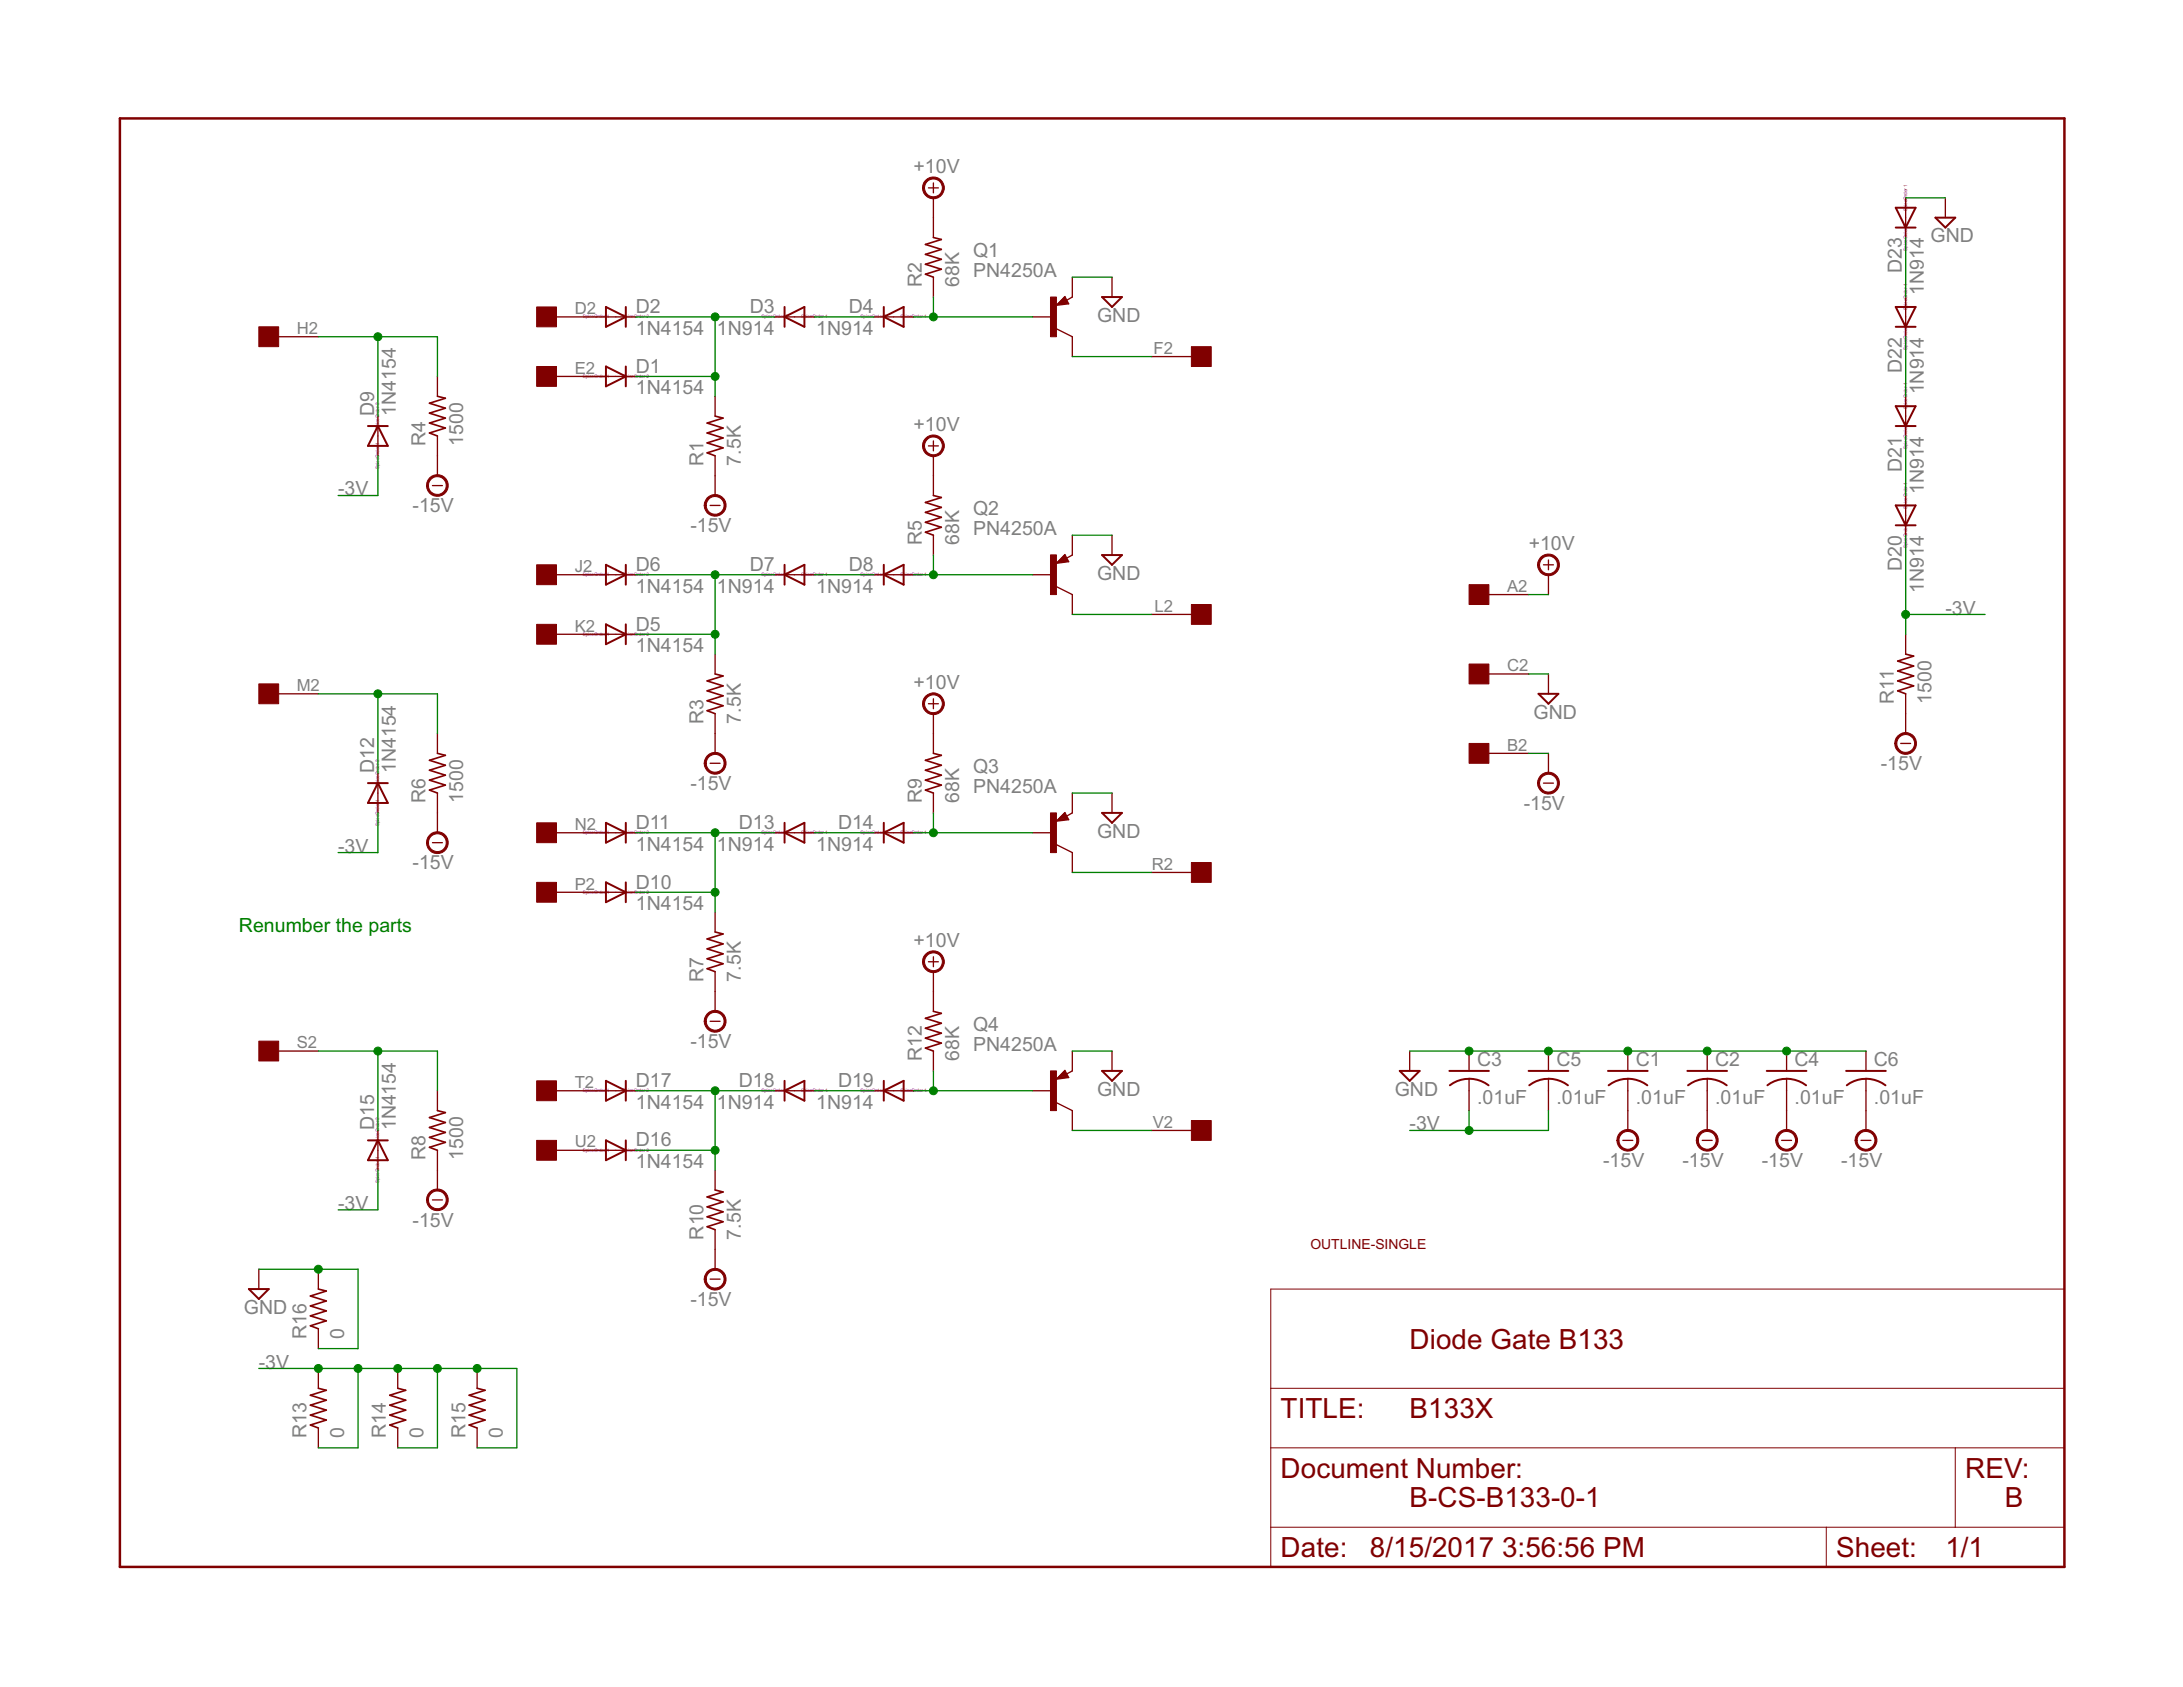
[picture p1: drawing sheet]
<svg xmlns="http://www.w3.org/2000/svg" width="279mm" height="216mm" viewBox="0 0 279 216" stroke-linecap="round" stroke-linejoin="round" font-family="sans-serif">
<defs><g id="words">
<g font-size="4" fill="#800000">
<text x="180.4" y="172.6">Diode Gate B133</text>
<text x="163.9" y="181.5">TITLE:</text>
<text x="180.4" y="181.5">B133X</text>
<text x="163.9" y="189.1">Document Number:</text>
<text x="251.5" y="189.1">REV:</text>
<text x="180.4" y="192.9">B-CS-B133-0-1</text>
<text x="256.6" y="192.9">B</text>
<text x="163.9" y="199.3">Date:</text>
<text x="175.3" y="199.3">8/15/2017</text>
<text x="192.2" y="199.3">3:56:56 PM</text>
<text x="235" y="199.3">Sheet:</text>
<text x="249" y="199.3">1/1</text>
</g>
<g font-size="2.8" fill="#808080">
<text x="116.9" y="22.1">+10V</text>
<text x="124.5" y="35.5">PN4250A</text>
<text x="124.5" y="32.9">Q1</text>
<text x="243.4" y="35" transform="rotate(-90 243.4 35)">D23</text>
<text x="247.1" y="31">GND</text>
<text x="81.4" y="40.1">D2</text>
<text x="96" y="40.1">D3</text>
<text x="108.7" y="40.1">D4</text>
<text x="118" y="36.7" transform="rotate(-90 118 36.7)">R2</text>
<text x="122.8" y="36.7" transform="rotate(-90 122.8 36.7)">68K</text>
<text x="140.4" y="41.2">GND</text>
<text x="246.2" y="37.8" transform="rotate(-90 246.2 37.8)">1N914</text>
<text x="81.4" y="42.9">1N4154</text>
<text x="81.4" y="47.7">D1</text>
<text x="91.8" y="42.9">1N914</text>
<text x="104.5" y="42.9">1N914</text>
<text x="243.4" y="47.7" transform="rotate(-90 243.4 47.7)">D22</text>
<text x="47.9" y="53.2" transform="rotate(-90 47.9 53.2)">D9</text>
<text x="50.7" y="53.2" transform="rotate(-90 50.7 53.2)">1N4154</text>
<text x="81.4" y="50.5">1N4154</text>
<text x="246.2" y="50.5" transform="rotate(-90 246.2 50.5)">1N914</text>
<text x="54.5" y="57.1" transform="rotate(-90 54.5 57.1)">R4</text>
<text x="59.3" y="57.1" transform="rotate(-90 59.3 57.1)">1500</text>
<text x="90" y="59.6" transform="rotate(-90 90 59.6)">R1</text>
<text x="94.8" y="59.6" transform="rotate(-90 94.8 59.6)">7.5K</text>
<text x="116.9" y="55.2">+10V</text>
<text x="43.3" y="63.4">-3V</text>
<text x="52.8" y="65.6">-15V</text>
<text x="124.5" y="65.9">Q2</text>
<text x="243.4" y="60.4" transform="rotate(-90 243.4 60.4)">D21</text>
<text x="246.2" y="63.2" transform="rotate(-90 246.2 63.2)">1N914</text>
<text x="88.4" y="68.1">-15V</text>
<text x="118" y="69.8" transform="rotate(-90 118 69.8)">R5</text>
<text x="122.8" y="69.8" transform="rotate(-90 122.8 69.8)">68K</text>
<text x="124.5" y="68.5">PN4250A</text>
<text x="195.7" y="70.4">+10V</text>
<text x="81.4" y="75.9">1N4154</text>
<text x="81.4" y="73.1">D6</text>
<text x="91.8" y="75.9">1N914</text>
<text x="96" y="73.1">D7</text>
<text x="104.5" y="75.9">1N914</text>
<text x="108.7" y="73.1">D8</text>
<text x="140.4" y="74.2">GND</text>
<text x="243.4" y="73.1" transform="rotate(-90 243.4 73.1)">D20</text>
<text x="246.2" y="75.9" transform="rotate(-90 246.2 75.9)">1N914</text>
<text x="81.4" y="83.5">1N4154</text>
<text x="81.4" y="80.7">D5</text>
<text x="249" y="78.6">-3V</text>
<text x="116.9" y="88.2">+10V</text>
<text x="90" y="92.6" transform="rotate(-90 90 92.6)">R3</text>
<text x="94.8" y="92.6" transform="rotate(-90 94.8 92.6)">7.5K</text>
<text x="196.3" y="92">GND</text>
<text x="242.4" y="90.1" transform="rotate(-90 242.4 90.1)">R11</text>
<text x="247.2" y="90.1" transform="rotate(-90 247.2 90.1)">1500</text>
<text x="47.9" y="99" transform="rotate(-90 47.9 99)">D12</text>
<text x="50.7" y="99" transform="rotate(-90 50.7 99)">1N4154</text>
<text x="88.4" y="101.1">-15V</text>
<text x="124.5" y="101.5">PN4250A</text>
<text x="124.5" y="99">Q3</text>
<text x="240.7" y="98.6">-15V</text>
<text x="54.5" y="102.8" transform="rotate(-90 54.5 102.8)">R6</text>
<text x="59.3" y="102.8" transform="rotate(-90 59.3 102.8)">1500</text>
<text x="81.4" y="106.1">D11</text>
<text x="94.6" y="106.1">D13</text>
<text x="107.3" y="106.1">D14</text>
<text x="118" y="102.8" transform="rotate(-90 118 102.8)">R9</text>
<text x="122.8" y="102.8" transform="rotate(-90 122.8 102.8)">68K</text>
<text x="140.4" y="107.2">GND</text>
<text x="195" y="103.7">-15V</text>
<text x="43.3" y="109.1">-3V</text>
<text x="52.8" y="111.3">-15V</text>
<text x="81.4" y="108.9">1N4154</text>
<text x="81.4" y="113.7">D10</text>
<text x="91.8" y="108.9">1N914</text>
<text x="104.5" y="108.9">1N914</text>
<text x="81.4" y="116.5">1N4154</text>
<text x="90" y="125.6" transform="rotate(-90 90 125.6)">R7</text>
<text x="94.8" y="125.6" transform="rotate(-90 94.8 125.6)">7.5K</text>
<text x="116.9" y="121.2">+10V</text>
<text x="124.5" y="132">Q4</text>
<text x="88.4" y="134.1">-15V</text>
<text x="118" y="135.8" transform="rotate(-90 118 135.8)">R12</text>
<text x="122.8" y="135.8" transform="rotate(-90 122.8 135.8)">68K</text>
<text x="124.5" y="134.5">PN4250A</text>
<text x="189" y="136.4">C3</text>
<text x="199.2" y="136.4">C5</text>
<text x="209.4" y="136.4">C1</text>
<text x="219.5" y="136.4">C2</text>
<text x="229.7" y="136.4">C4</text>
<text x="239.8" y="136.4">C6</text>
<text x="81.4" y="141.9">1N4154</text>
<text x="81.4" y="139.1">D17</text>
<text x="91.8" y="141.9">1N914</text>
<text x="94.6" y="139.1">D18</text>
<text x="104.5" y="141.9">1N914</text>
<text x="107.3" y="139.1">D19</text>
<text x="140.4" y="140.2">GND</text>
<text x="178.5" y="140.2">GND</text>
<text x="189" y="141.2">.01uF</text>
<text x="199.2" y="141.2">.01uF</text>
<text x="209.4" y="141.2">.01uF</text>
<text x="219.5" y="141.2">.01uF</text>
<text x="229.7" y="141.2">.01uF</text>
<text x="239.8" y="141.2">.01uF</text>
<text x="47.9" y="144.7" transform="rotate(-90 47.9 144.7)">D15</text>
<text x="50.7" y="144.7" transform="rotate(-90 50.7 144.7)">1N4154</text>
<text x="54.5" y="148.5" transform="rotate(-90 54.5 148.5)">R8</text>
<text x="59.3" y="148.5" transform="rotate(-90 59.3 148.5)">1500</text>
<text x="81.4" y="149.5">1N4154</text>
<text x="81.4" y="146.7">D16</text>
<text x="180.4" y="144.7">-3V</text>
<text x="205.2" y="149.4">-15V</text>
<text x="215.3" y="149.4">-15V</text>
<text x="225.5" y="149.4">-15V</text>
<text x="235.7" y="149.4">-15V</text>
<text x="43.3" y="154.8">-3V</text>
<text x="52.8" y="157">-15V</text>
<text x="90" y="158.6" transform="rotate(-90 90 158.6)">R10</text>
<text x="94.8" y="158.6" transform="rotate(-90 94.8 158.6)">7.5K</text>
<text x="88.4" y="167.1">-15V</text>
<text x="31.2" y="168.2">GND</text>
<text x="39.2" y="171.3" transform="rotate(-90 39.2 171.3)">R16</text>
<text x="44" y="171.3" transform="rotate(-90 44 171.3)">0</text>
<text x="33.1" y="175.1">-3V</text>
<text x="39.2" y="184" transform="rotate(-90 39.2 184)">R13</text>
<text x="44" y="184" transform="rotate(-90 44 184)">0</text>
<text x="49.4" y="184" transform="rotate(-90 49.4 184)">R14</text>
<text x="54.2" y="184" transform="rotate(-90 54.2 184)">0</text>
<text x="59.6" y="184" transform="rotate(-90 59.6 184)">R15</text>
<text x="64.4" y="184" transform="rotate(-90 64.4 184)">0</text>
</g>
<text font-size="2.8" fill="#008000" x="30.6" y="119.3">Renumber the parts</text>
<g font-size="2.4" fill="#808080">
<text x="73.6" y="40.2">D2</text>
<text x="38" y="42.7">H2</text>
<text x="73.6" y="47.8">E2</text>
<text x="147.6" y="45.3">F2</text>
<text x="73.6" y="73.2">J2</text>
<text x="192.9" y="75.7">A2</text>
<text x="73.6" y="80.8">K2</text>
<text x="147.8" y="78.3">L2</text>
<text x="38" y="88.4">M2</text>
<text x="192.9" y="85.9">C2</text>
<text x="192.9" y="96.1">B2</text>
<text x="73.6" y="106.2">N2</text>
<text x="73.6" y="113.8">P2</text>
<text x="147.4" y="111.3">R2</text>
<text x="38" y="134.2">S2</text>
<text x="73.6" y="139.2">T2</text>
<text x="73.6" y="146.9">U2</text>
<text x="147.5" y="144.3">V2</text>
</g>
<text font-size="2" fill="#800000" x="167.7" y="159.9">OUTLINE-SINGLE</text>
<g font-size=".7" fill="#800080">
<text x="244.1" y="27" transform="rotate(-90 244.1 27)">SpiceOrder 1</text>
<text x="244.1" y="32.1" transform="rotate(-90 244.1 32.1)">SpiceOrder 2</text>
<text x="74.6" y="40.7">SpiceOrder</text>
<text x="77.7" y="40.7">1</text>
<text x="79.7" y="40.7">SpiceOrder 2</text>
<text x="97.5" y="40.7">SpiceOrder 2</text>
<text x="102.5" y="40.7">SpiceOrder 1</text>
<text x="110.2" y="40.7">SpiceOrder 2</text>
<text x="115.2" y="40.7">SpiceOrder 1</text>
<text x="244.1" y="39.7" transform="rotate(-90 244.1 39.7)">SpiceOrder 1</text>
<text x="244.1" y="44.8" transform="rotate(-90 244.1 44.8)">SpiceOrder 2</text>
<text x="74.6" y="48.4">SpiceOrder</text>
<text x="77.7" y="48.4">1</text>
<text x="79.7" y="48.4">SpiceOrder 2</text>
<text x="244.1" y="52.4" transform="rotate(-90 244.1 52.4)">SpiceOrder 1</text>
<text x="48.6" y="57" transform="rotate(-90 48.6 57)">1</text>
<text x="48.6" y="54.9" transform="rotate(-90 48.6 54.9)">SpiceOrder 2</text>
<text x="244.1" y="57.5" transform="rotate(-90 244.1 57.5)">SpiceOrder 2</text>
<text x="48.6" y="60" transform="rotate(-90 48.6 60)">SpiceOrder</text>
<text x="244.1" y="65.1" transform="rotate(-90 244.1 65.1)">SpiceOrder 1</text>
<text x="244.1" y="70.2" transform="rotate(-90 244.1 70.2)">SpiceOrder 2</text>
<text x="74.6" y="73.8">SpiceOrder</text>
<text x="77.7" y="73.8">1</text>
<text x="79.7" y="73.8">SpiceOrder 2</text>
<text x="97.5" y="73.8">SpiceOrder 2</text>
<text x="102.5" y="73.8">SpiceOrder 1</text>
<text x="110.2" y="73.8">SpiceOrder 2</text>
<text x="115.2" y="73.8">SpiceOrder 1</text>
<text x="74.6" y="81.4">SpiceOrder</text>
<text x="77.7" y="81.4">1</text>
<text x="79.7" y="81.4">SpiceOrder 2</text>
<text x="48.6" y="100.7" transform="rotate(-90 48.6 100.7)">SpiceOrder 2</text>
<text x="48.6" y="105.7" transform="rotate(-90 48.6 105.7)">SpiceOrder</text>
<text x="48.6" y="102.7" transform="rotate(-90 48.6 102.7)">1</text>
<text x="74.6" y="106.8">SpiceOrder</text>
<text x="77.7" y="106.8">1</text>
<text x="79.7" y="106.8">SpiceOrder 2</text>
<text x="97.5" y="106.8">SpiceOrder 2</text>
<text x="102.5" y="106.8">SpiceOrder 1</text>
<text x="110.2" y="106.8">SpiceOrder 2</text>
<text x="115.2" y="106.8">SpiceOrder 1</text>
<text x="74.6" y="114.4">SpiceOrder</text>
<text x="77.7" y="114.4">1</text>
<text x="79.7" y="114.4">SpiceOrder 2</text>
<text x="74.6" y="139.8">SpiceOrder</text>
<text x="77.7" y="139.8">1</text>
<text x="79.7" y="139.8">SpiceOrder 2</text>
<text x="97.5" y="139.8">SpiceOrder 2</text>
<text x="102.5" y="139.8">SpiceOrder 1</text>
<text x="110.2" y="139.8">SpiceOrder 2</text>
<text x="115.2" y="139.8">SpiceOrder 1</text>
<text x="48.6" y="148.4" transform="rotate(-90 48.6 148.4)">1</text>
<text x="48.6" y="146.4" transform="rotate(-90 48.6 146.4)">SpiceOrder 2</text>
<text x="74.6" y="147.4">SpiceOrder</text>
<text x="77.7" y="147.4">1</text>
<text x="79.7" y="147.4">SpiceOrder 2</text>
<text x="48.6" y="151.4" transform="rotate(-90 48.6 151.4)">SpiceOrder</text>
</g>
</g></defs>
<path d="M15.3 15.2h248.9v185.3h-248.9z" fill="none" stroke="#800000" stroke-width=".32"/>
<path d="M162.6 165h101.6v35.5h-101.6zM162.6 177.7h101.6M162.6 185.3h101.6M162.6 195.5h101.6M233.7 195.5v5M250.3 185.3v10.2" fill="none" stroke="#800000" stroke-width=".13"/>
<g fill="#800000" stroke="#800000" stroke-width=".13">
<path d="M33.1 133.2h2.6v2.6h-2.6z"/>
<path d="M152.5 110.4h2.5v2.5h-2.5z"/>
<path d="M68.7 138.3h2.5v2.6h-2.5z"/>
<path d="M68.7 112.9h2.5v2.6h-2.5z"/>
<path d="M68.7 105.3h2.5v2.5h-2.5z"/>
<path d="M33.1 87.5h2.6v2.6h-2.6z"/>
<path d="M152.5 77.4h2.5v2.5h-2.5z"/>
<path d="M152.5 143.4h2.5v2.5h-2.5z"/>
<path d="M68.7 79.9h2.5v2.5h-2.5z"/>
<path d="M68.7 72.3h2.5v2.5h-2.5z"/>
<path d="M33.1 41.8h2.6v2.6h-2.6z"/>
<path d="M152.5 44.4h2.5v2.5h-2.5z"/>
<path d="M68.7 145.9h2.5v2.6h-2.5z"/>
<path d="M68.7 46.9h2.5v2.5h-2.5z"/>
<path d="M68.7 39.3h2.5v2.5h-2.5z"/>
<path d="M188 85h2.6v2.5h-2.6z"/>
<path d="M188 95.1h2.6v2.6h-2.6z"/>
<path d="M188 74.8h2.6v2.6h-2.6z"/>
<path d="M134.5 38h.7v5.1h-.7z"/>
<path d="M134.5 71h.7v5.1h-.7z"/>
<path d="M134.5 104h.7v5.1h-.7z"/>
<path d="M134.5 137.1h.7v5h-.7z"/>
</g>
<g fill="none" stroke="#800000" stroke-width=".17">
<path d="M118.8 24h1.3M119.5 23.4v1.3M119.5 25.3v5.1M119.5 35.5v2.5M136.3 38l.5 .9-1.6 .2zM137.2 35.5v2.5l-.7 .4M142.3 35.5v2.5M243.9 25.3v5.1M243.9 38v5.1M249 25.3v2.6M35.7 43.1h5M48.4 53.3v5"/>
<path d="M56 48.2v2.5M56 55.8v5.1M71.2 48.2h10.2M71.2 40.6h10.2M91.5 50.7v2.6M91.5 58.3v5.1M99.1 40.6h5.1M111.8 40.6h5.1M118.8 57.1h1.3M119.5 56.4v1.3M119.5 58.3v5.1M132.2 40.6h2.5"/>
<path d="M135.2 42.1l2 1v2.5M147.4 45.6h5.1M243.9 50.7v5.1M55.4 62.1h1.2M71.2 73.6h10.2M90.9 64.7h1.3M99.1 73.6h5.1M111.8 73.6h5.1M119.5 68.5v2.5M132.2 73.6h2.5M135.2 75.1l2 1v2.5M136.3 71l.5 .9-1.6 .2z"/>
<path d="M137.2 68.5v2.5l-.7 .4M142.3 68.5v2.5M147.4 78.6h5.1M190.6 76.1h5M197.5 72.3h1.3M198.2 71.7v1.2M198.2 73.6v2.5M243.9 63.4v5.1M35.7 88.8h5M48.4 99v5M56 93.9v2.5M71.2 81.2h10.2"/>
<path d="M90.9 97.7h1.3M91.5 83.7v2.6M91.5 91.3v5.1M118.8 90.1h1.3M119.5 89.4v1.3M119.5 91.3v5.1M190.6 86.3h5M190.6 96.4h5M198.2 86.3v2.5M198.2 96.4v2.6M243.3 95.1h1.2M243.9 81.2v2.5"/>
<path d="M243.9 88.8v5.1M55.4 107.8h1.2M56 101.5v5.1M71.2 114.2h10.2M71.2 106.6h10.2M91.5 116.7v2.6M99.1 106.6h5.1M111.8 106.6h5.1M119.5 101.5v2.5M132.2 106.6h2.5M135.2 108.1l2 1v2.6M136.3 104l.5 .9-1.6 .2z"/>
<path d="M137.2 101.5v2.5l-.7 .5M142.3 101.5v2.5M147.4 111.7h5.1M197.5 100.2h1.3M35.7 134.5h5M56 139.6v2.5M71.2 139.6h10.2M90.9 130.7h1.3M91.5 124.4v5M99.1 139.6h5.1M111.8 139.6h5.1M118.8 123.1h1.3"/>
<path d="M119.5 122.4v1.3M119.5 124.4v5M119.5 134.5v2.6M132.2 139.6h2.5M136.3 137l.5 .9-1.6 .2zM137.2 134.5v2.6l-.7 .4M142.3 134.5v2.6M180.4 134.5v2.6M188 134.5v2.6M188 138.1v4M198.2 134.5v2.6M198.2 138.1v4"/>
<path d="M208.3 134.5v2.6M208.3 138.1v6.6M218.5 134.5v2.6M218.5 138.1v6.6M228.7 134.5v2.6M228.7 138.1v6.6M238.8 134.5v2.6M238.8 138.1v6.6M48.4 144.7v5.1M55.4 153.6h1.2M56 147.2v5.1M71.2 147.2h10.2"/>
<path d="M91.5 149.8v2.5M91.5 157.4v5M135.2 141.1l2 1v2.6M147.4 144.7h5.1M207.7 145.9h1.3M217.9 145.9h1.2M228 145.9h1.3M238.2 145.9h1.3M33.1 162.4v2.6M40.7 162.4v2.6M40.7 170.1v2.5M40.7 175.1v2.6"/>
<path d="M50.9 175.1v2.6M61.1 175.1v2.6M90.9 163.7h1.3M40.7 182.8v2.5M50.9 182.8v2.5M61.1 182.8v2.5"/>
</g>
<g fill="none" stroke="#800000" stroke-width=".25">
<path d="M77.6 39.3l2.5 1.3-2.5 1.2zM80.1 39.3v2.5M100.4 39.3v2.5M113.1 39.3v2.5M136.2 38.7h-.4l.4-.3 .3 .4-1 .1 .7-.8 .4 .7M141.1 38h2.5l-1.3 1.3zM242.6 39.3h2.6l-1.3 2.5zM242.6 26.6h2.6l-1.3 2.5zM242.6 29.1h2.6M247.7 27.9h2.6l-1.3 1.2zM47.1 54.5h2.5M48.4 54.5l1.2 2.6h-2.5z"/>
<path d="M77.6 46.9l2.5 1.3-2.5 1.2zM80.1 46.9v2.5M100.4 40.6l2.6-1.3v2.5zM113.1 40.6l2.6-1.3v2.5zM242.6 52h2.6l-1.3 2.5zM242.6 54.5h2.6M242.6 41.8h2.6M77.6 72.3l2.5 1.3-2.5 1.2zM77.6 79.9l2.5 1.3-2.5 1.2zM80.1 72.3v2.5M80.1 79.9v2.5M100.4 72.3v2.5"/>
<path d="M100.4 73.6l2.6-1.3v2.5zM113.1 72.3v2.5M113.1 73.6l2.6-1.3v2.5zM136.2 71.7h-.4l.4-.3 .3 .4-1 .1 .7-.7 .4 .6M141.1 71h2.5l-1.3 1.3zM242.6 64.7h2.6l-1.3 2.5zM242.6 67.2h2.6M196.9 88.8h2.6l-1.3 1.3zM47.1 100.2h2.5M48.4 100.2l1.2 2.6h-2.5zM77.6 105.3l2.5 1.3-2.5 1.2zM77.6 112.9l2.5 1.3-2.5 1.3z"/>
<path d="M80.1 105.3v2.5M80.1 112.9v2.6M100.4 105.3v2.5M100.4 106.6l2.6-1.3v2.5zM113.1 105.3v2.5M113.1 106.6l2.6-1.3v2.5zM136.2 104.7h-.4l.4-.3 .3 .4-1 .1 .7-.7 .4 .6M141.1 104h2.5l-1.3 1.3zM77.6 138.3l2.5 1.3-2.5 1.3zM80.1 138.3v2.6M100.4 138.3v2.6M100.4 139.6l2.6-1.3v2.6z"/>
<path d="M113.1 138.3v2.6M113.1 139.6l2.6-1.3v2.6zM136.2 137.7h-.4l.4-.3 .3 .4-1 .1 .7-.7 .4 .6M141.1 137.1h2.5l-1.3 1.2zM179.2 137.1h2.5l-1.3 1.2zM185.5 137.1h5.1M188 138a4.2 4.2 0 0 1 2.5 .9M188 138.1a3.9 3.9 0 0 0-2.4 .8M195.6 137.1h5.1M198.2 138a4.3 4.3 0 0 1 2.5 .9M198.2 138.1a3.9 3.9 0 0 0-2.5 .8M205.8 137.1h5.1"/>
<path d="M208.3 138a4.3 4.3 0 0 1 2.5 .9M208.3 138.1a3.9 3.9 0 0 0-2.4 .8M216 137.1h5M218.5 138a4.3 4.3 0 0 1 2.5 .9M218.5 138.1a3.9 3.9 0 0 0-2.5 .8M226.1 137.1h5.1M228.7 138a4.3 4.3 0 0 1 2.5 .9M228.7 138.1a3.9 3.9 0 0 0-2.5 .8M236.3 137.1h5.1M238.8 138a4.3 4.3 0 0 1 2.5 .9M238.8 138.1a3.9 3.9 0 0 0-2.4 .8M47.1 145.9h2.5"/>
<path d="M48.4 145.9l1.2 2.6h-2.5zM77.6 145.9l2.5 1.3-2.5 1.3zM80.1 145.9v2.6M31.9 165h2.5l-1.3 1.2z"/>
</g>
<g fill="none" stroke="#800000" stroke-width=".21">
<path d="M119.5 30.4l1 .2-2.1 .7 2.1 .6-2.1 .7 2.1 .6-2.1 .6 2.1 .7-2.1 .6 1.1 .4M56 50.7l1 .3-2 .6 2 .6-2 .7 2 .6-2 .6 2 .7-2 .6 1 .4M91.5 53.3l1 .2-2 .6 2 .7-2 .6 2 .6-2 .7 2 .6-2 .7 1 .3M119.5 63.4l1 .3-2.1 .6 2.1 .6-2.1 .7 2.1 .6-2.1 .6 2.1 .7-2.1 .6 1.1 .4M56 96.4l1 .3-2 .6 2 .6-2 .7 2 .6-2 .6 2 .7-2 .6 1 .4M91.5 86.3l1 .2-2 .6 2 .7-2 .6 2 .6-2 .7 2 .6-2 .7 1 .3M119.5 96.4l1 .3-2.1 .6 2.1 .6-2.1 .7 2.1 .6-2.1 .6 2.1 .7-2.1 .6 1.1 .4M243.9 83.7l1 .3-2 .6 2 .6-2 .7 2 .6-2 .6 2 .7-2 .6 1 .4M91.5 119.3l1 .2-2 .7 2 .6-2 .6 2 .7-2 .6 2 .6-2 .7 1 .4M119.5 129.4l1 .3-2.1 .6 2.1 .7-2.1 .6 2.1 .6-2.1 .7 2.1 .6-2.1 .6 1.1 .4M56 142.1l1 .3-2 .6 2 .7-2 .6 2 .6-2 .7 2 .6-2 .6 1 .4M91.5 152.3l1 .2-2 .7 2 .6-2 .7 2 .6-2 .6 2 .7-2 .6 1 .4"/>
<path d="M40.7 165l1.1 .2-2.1 .7 2.1 .6-2.1 .6 2.1 .7-2.1 .6 2.1 .6-2.1 .7 1 .4M40.7 177.7l1.1 .2-2.1 .7 2.1 .6-2.1 .6 2.1 .7-2.1 .6 2.1 .6-2.1 .7 1 .4M50.9 177.7l1 .2-2 .7 2 .6-2 .6 2 .7-2 .6 2 .6-2 .7 1 .4M61.1 177.7l1 .2-2.1 .7 2.1 .6-2.1 .6 2.1 .7-2.1 .6 2.1 .6-2.1 .7 1.1 .4"/>
</g>
<g fill="#800000" stroke="#800000" stroke-width=".13">
<path d="M90.5 63.7a1.4 1.4 0 0 1 2.2 .2 1.4 1.4 0 0 1-.8 2.1 1.4 1.4 0 0 1-1.8-1.3h.3a1.15 1.15 0 0 1 1.6-1.1 1.15 1.15 0 0 1 .3 1.9 1.15 1.15 0 0 1-1.9-.5v-.3h-.3l.1-.4z" fill-rule="evenodd"/>
<path d="M55 61.2a1.4 1.4 0 0 1 2.2 .2 1.4 1.4 0 0 1-.8 2.1 1.4 1.4 0 0 1-1.8-1.4h.2a1.15 1.15 0 0 1 1.6-1 1.15 1.15 0 0 1 .4 1.8 1.15 1.15 0 0 1-1.8-.2l-.2-.6h-.2v-.3z" fill-rule="evenodd"/>
<path d="M55 106.9a1.39 1.39 0 0 1 2.2 .2 1.39 1.39 0 0 1-.9 2.1 1.39 1.39 0 0 1-1.7-1.4h.2a1.15 1.15 0 0 1 1.6-1 1.15 1.15 0 0 1 .4 1.8 1.15 1.15 0 0 1-1.8-.2l-.2-.6h-.2l.2-.6z" fill-rule="evenodd"/>
<path d="M55 152.6a1.4 1.4 0 0 1 2.2 .2 1.4 1.4 0 0 1-.8 2.1 1.4 1.4 0 0 1-1.8-1.3h.2a1.15 1.15 0 0 1 1.6-1.1 1.15 1.15 0 0 1 .4 1.9 1.15 1.15 0 0 1-1.8-.3l-.2-.5h-.2v-.4z" fill-rule="evenodd"/>
<path d="M197.2 99.3a1.4 1.4 0 0 1 2.2 .2 1.4 1.4 0 0 1-.8 2.1 1.4 1.4 0 0 1-1.8-1.4h.2a1.15 1.15 0 0 1 1.7-1 1.15 1.15 0 0 1 .2 1.9 1.15 1.15 0 0 1-1.8-.6l-.1-.3h-.2v-.3z" fill-rule="evenodd"/>
<path d="M242.9 94.2a1.4 1.4 0 0 1 2.2 .2 1.4 1.4 0 0 1-.8 2.1 1.4 1.4 0 0 1-1.8-1.4h.3a1.15 1.15 0 0 1 1.6-1 1.15 1.15 0 0 1 .3 1.9 1.15 1.15 0 0 1-1.9-.6v-.3h-.3l.2-.6z" fill-rule="evenodd"/>
<path d="M90.5 96.7a1.4 1.4 0 0 1 2.2 .3 1.4 1.4 0 0 1-.8 2 1.4 1.4 0 0 1-1.8-1.3h.3a1.15 1.15 0 0 1 1.6-1.1 1.15 1.15 0 0 1 .3 1.9 1.15 1.15 0 0 1-1.9-.5v-.3h-.3l.1-.4z" fill-rule="evenodd"/>
<path d="M90.5 129.8a1.4 1.4 0 0 1 2.2 .2 1.4 1.4 0 0 1-.8 2.1 1.4 1.4 0 0 1-1.8-1.4h.3a1.15 1.15 0 0 1 1.6-1.1 1.15 1.15 0 0 1 .3 1.9 1.15 1.15 0 0 1-1.9-.5v-.3h-.3l.1-.4z" fill-rule="evenodd"/>
<path d="M118.4 23.1a1.39 1.39 0 0 1 2.3 .2 1.39 1.39 0 0 1-.9 2.1 1.39 1.39 0 0 1-1.7-1.4h.2a1.15 1.15 0 0 1 1.6-1 1.15 1.15 0 0 1 .3 1.9 1.15 1.15 0 0 1-1.8-.6l-.1-.3h-.2l.1-.6z" fill-rule="evenodd"/>
<path d="M118.4 56.1a1.39 1.39 0 0 1 2.3 .3 1.39 1.39 0 0 1-.9 2 1.39 1.39 0 0 1-1.7-1.3h.2a1.15 1.15 0 0 1 1.6-1.1 1.15 1.15 0 0 1 .3 1.9 1.15 1.15 0 0 1-1.8-.6l-.1-.2h-.2l.1-.7z" fill-rule="evenodd"/>
<path d="M118.4 89.1a1.4 1.4 0 0 1 2.3 .3 1.4 1.4 0 0 1-.9 2 1.4 1.4 0 0 1-1.7-1.3h.2a1.15 1.15 0 0 1 1.6-1.1 1.15 1.15 0 0 1 .3 1.9 1.15 1.15 0 0 1-1.8-.5l-.1-.3h-.2l.1-.7z" fill-rule="evenodd"/>
<path d="M197.2 71.3a1.4 1.4 0 0 1 2.2 .3 1.4 1.4 0 0 1-.8 2 1.4 1.4 0 0 1-1.8-1.3h.2a1.15 1.15 0 0 1 1.7-1.1 1.15 1.15 0 0 1 .2 1.9 1.15 1.15 0 0 1-1.8-.5l-.1-.3h-.2v-.4z" fill-rule="evenodd"/>
<path d="M207.3 145a1.4 1.4 0 0 1 2.3 .2 1.4 1.4 0 0 1-.9 2.1 1.4 1.4 0 0 1-1.8-1.4h.3a1.15 1.15 0 0 1 1.6-1 1.15 1.15 0 0 1 .3 1.9 1.15 1.15 0 0 1-1.9-.6v-.3h-.3l.1-.3z" fill-rule="evenodd"/>
<path d="M217.5 145a1.4 1.4 0 0 1 2.2 .2 1.4 1.4 0 0 1-.8 2.1 1.4 1.4 0 0 1-1.8-1.4h.3a1.15 1.15 0 0 1 1.6-1 1.15 1.15 0 0 1 .3 1.9 1.15 1.15 0 0 1-1.9-.6v-.3h-.3v-.3z" fill-rule="evenodd"/>
<path d="M90.5 162.8a1.4 1.4 0 0 1 2.2 .2 1.4 1.4 0 0 1-.8 2.1 1.4 1.4 0 0 1-1.8-1.4h.3a1.15 1.15 0 0 1 1.6-1.1 1.15 1.15 0 0 1 .3 2 1.15 1.15 0 0 1-1.9-.6v-.3h-.3l.1-.3z" fill-rule="evenodd"/>
<path d="M118.4 122.1a1.39 1.39 0 0 1 2.3 .3 1.39 1.39 0 0 1-.9 2 1.39 1.39 0 0 1-1.7-1.3h.2a1.15 1.15 0 0 1 1.6-1.1 1.15 1.15 0 0 1 .3 1.9 1.15 1.15 0 0 1-1.8-.5l-.1-.3h-.2l.1-.7z" fill-rule="evenodd"/>
<path d="M237.8 145a1.4 1.4 0 0 1 2.2 .2 1.4 1.4 0 0 1-.8 2.1 1.4 1.4 0 0 1-1.8-1.4h.3a1.15 1.15 0 0 1 1.6-1 1.15 1.15 0 0 1 .3 1.9 1.15 1.15 0 0 1-1.9-.6v-.3h-.3l.1-.3z" fill-rule="evenodd"/>
<path d="M227.6 145a1.4 1.4 0 0 1 2.3 .2 1.4 1.4 0 0 1-.9 2.1 1.4 1.4 0 0 1-1.7-1.4h.2a1.15 1.15 0 0 1 1.6-1 1.15 1.15 0 0 1 .3 1.9 1.15 1.15 0 0 1-1.8-.6l-.1-.3h-.2v-.3z" fill-rule="evenodd"/>
</g>
<g fill="none" stroke="#008000" stroke-width=".17">
<path d="M119.5 38v2.6M137.2 35.5h5.1M243.9 25.3h5.1M243.9 30.4v7.6M40.7 43.1h15.3v5.1M48.4 43.1v10.2M48.4 58.3v5.1h-5.1M81.4 40.6h17.7M81.4 48.2h10.1M91.5 40.6v10.1M104.2 40.6h7.6M116.9 40.6h15.3"/>
<path d="M137.2 45.6h10.2M243.9 43.1v7.6M243.9 55.8v7.6M81.4 73.6h17.7M91.5 73.6v10.1M104.2 73.6h7.6M116.9 73.6h15.3M119.5 71v2.6M137.2 68.5h5.1M137.2 78.6h10.2M195.6 76.1h2.6M243.9 68.5v12.7"/>
<path d="M243.9 78.6h10.2M40.7 88.8h15.3v5.1M48.4 88.8v10.2M81.4 81.2h10.1M195.6 86.3h2.6M195.6 96.4h2.6M48.4 104v5.1h-5.1M81.4 106.6h17.7M81.4 114.2h10.1M91.5 106.6v10.1M104.2 106.6h7.6M116.9 106.6h15.3"/>
<path d="M119.5 104v2.6M137.2 101.5h5.1M137.2 111.7h10.2M40.7 134.5h15.3v5.1M48.4 134.5v10.2M81.4 139.6h17.7M91.5 139.6v10.2M104.2 139.6h7.6M116.9 139.6h15.3M119.5 137.1v2.5M137.2 134.5h5.1M180.4 134.5h58.4"/>
<path d="M48.4 149.8v5h-5.1M81.4 147.2h10.1M137.2 144.7h10.2M188 142.1v2.6M198.2 142.1v2.6h-17.8M33.1 162.4h12.7v10.2h-5.1M33.1 175.1h33v10.2h-5M45.8 175.1v10.2h-5.1M56 175.1v10.2h-5.1"/>
</g>
<g fill="#008000" stroke="#008000" stroke-width=".13">
<circle cx="188" cy="134.5" r=".51"/>
<circle cx="208.3" cy="134.5" r=".51"/>
<circle cx="218.5" cy="134.5" r=".51"/>
<circle cx="198.2" cy="134.5" r=".51"/>
<circle cx="228.7" cy="134.5" r=".51"/>
<circle cx="40.7" cy="162.4" r=".51"/>
<circle cx="91.5" cy="48.2" r=".51"/>
<circle cx="91.5" cy="40.6" r=".51"/>
<circle cx="243.9" cy="78.6" r=".51"/>
<circle cx="188" cy="144.7" r=".51"/>
<circle cx="40.7" cy="175.1" r=".51"/>
<circle cx="45.8" cy="175.1" r=".51"/>
<circle cx="50.9" cy="175.1" r=".51"/>
<circle cx="56" cy="175.1" r=".51"/>
<circle cx="61.1" cy="175.1" r=".51"/>
<circle cx="48.4" cy="88.8" r=".51"/>
<circle cx="48.4" cy="134.5" r=".51"/>
<circle cx="48.4" cy="43.1" r=".51"/>
<circle cx="119.5" cy="40.6" r=".51"/>
<circle cx="91.5" cy="81.2" r=".51"/>
<circle cx="91.5" cy="73.6" r=".51"/>
<circle cx="119.5" cy="73.6" r=".51"/>
<circle cx="91.5" cy="114.2" r=".51"/>
<circle cx="91.5" cy="106.6" r=".51"/>
<circle cx="119.5" cy="106.6" r=".51"/>
<circle cx="91.5" cy="147.2" r=".51"/>
<circle cx="91.5" cy="139.6" r=".51"/>
<circle cx="119.5" cy="139.6" r=".51"/>
</g>
<use href="#words"/>
</svg>
